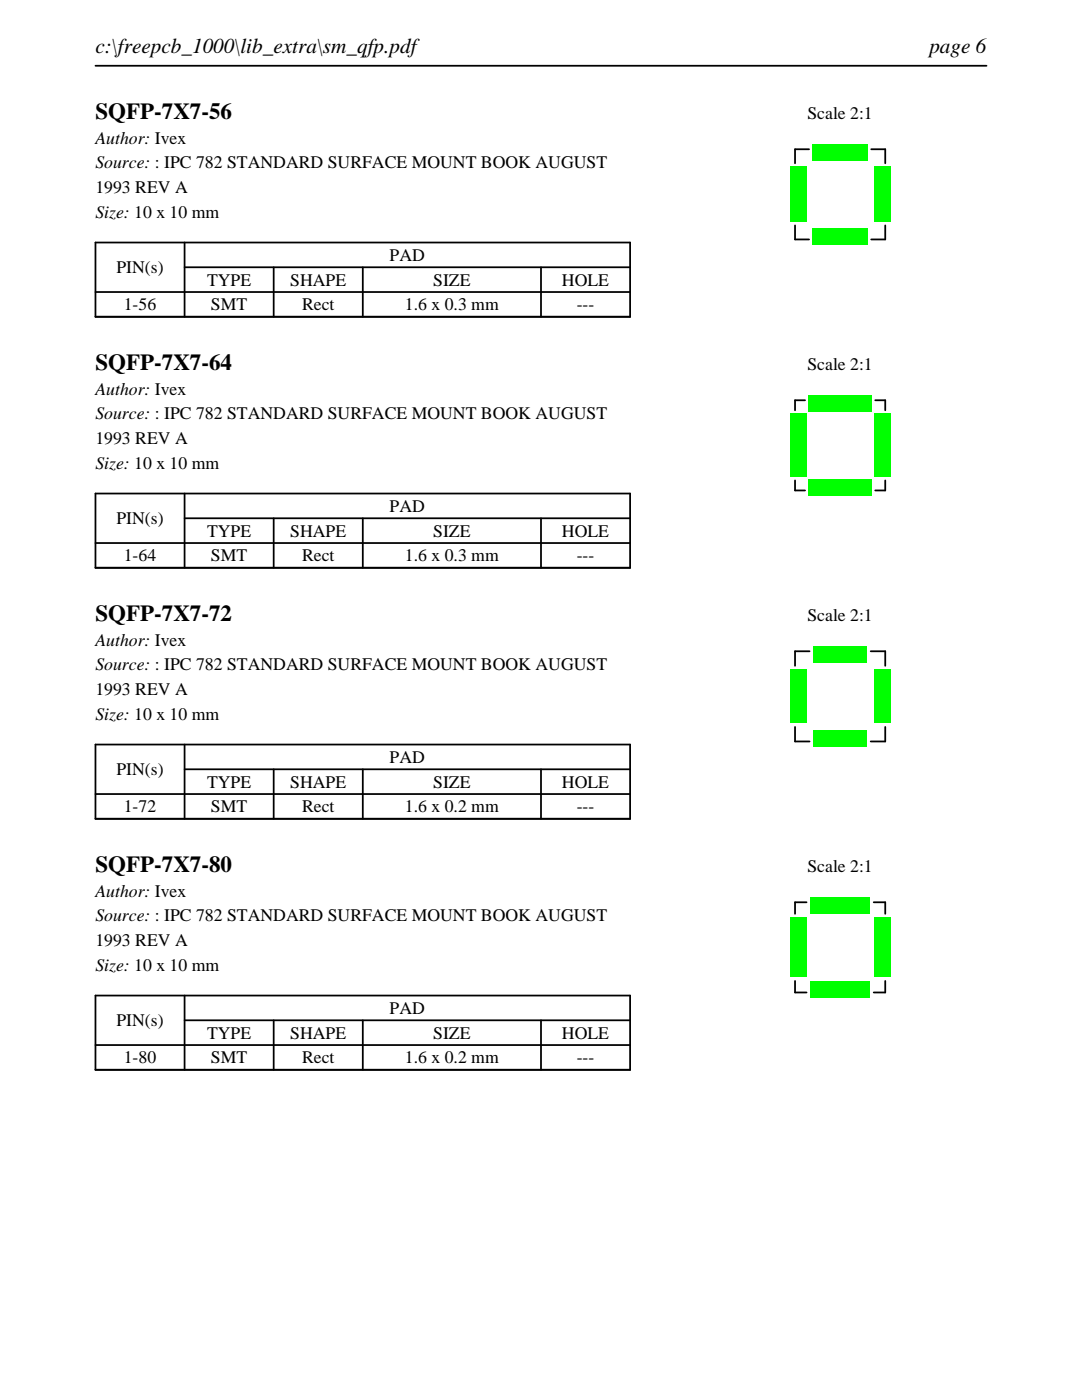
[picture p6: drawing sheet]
<svg xmlns="http://www.w3.org/2000/svg" width="216mm" height="279mm" viewBox="0 0 216 279" stroke-linecap="round" stroke-linejoin="round" font-family="sans-serif">
<defs><g id="words">
<g font-size="4.6">
<text x="19" y="23.7">SQFP-7X7-56</text>
<text x="19" y="73.8">SQFP-7X7-64</text>
<text x="19" y="123.9">SQFP-7X7-72</text>
<text x="19" y="174">SQFP-7X7-80</text>
</g>
<g font-size="4.2">
<text x="19" y="10.6">c:\freepcb_1000\lib_extra\sm_qfp.pdf</text>
<text x="185.4" y="10.6">page 6</text>
</g>
<g font-size="3.5">
<text x="161.1" y="23.7">Scale 2:1</text>
<text x="19" y="28.6">Author: Ivex</text>
<text x="19" y="33.6">Source: : IPC 782 STANDARD SURFACE MOUNT BOOK AUGUST</text>
<text x="19" y="38.5">1993 REV A</text>
<text x="19" y="43.5">Size: 10 x 10 mm</text>
<text x="77.8" y="52.1">PAD</text>
<text x="23.2" y="54.5">PIN(s)</text>
<text x="41.3" y="57">TYPE</text>
<text x="57.9" y="57">SHAPE</text>
<text x="86.4" y="57">SIZE</text>
<text x="112.1" y="57">HOLE</text>
<text x="24.7" y="61.9">1-56</text>
<text x="42.1" y="61.9">SMT</text>
<text x="60.3" y="61.9">Rect</text>
<text x="80.8" y="61.9">1.6 x 0.3 mm</text>
<text x="115.1" y="61.9">---</text>
<text x="161.1" y="73.8">Scale 2:1</text>
<text x="19" y="78.7">Author: Ivex</text>
<text x="19" y="83.7">Source: : IPC 782 STANDARD SURFACE MOUNT BOOK AUGUST</text>
<text x="19" y="88.6">1993 REV A</text>
<text x="19" y="93.6">Size: 10 x 10 mm</text>
<text x="23.2" y="104.6">PIN(s)</text>
<text x="41.3" y="107.1">TYPE</text>
<text x="57.9" y="107.1">SHAPE</text>
<text x="77.8" y="102.2">PAD</text>
<text x="86.4" y="107.1">SIZE</text>
<text x="112.1" y="107.1">HOLE</text>
<text x="24.7" y="112">1-64</text>
<text x="42.1" y="112">SMT</text>
<text x="60.3" y="112">Rect</text>
<text x="80.8" y="112">1.6 x 0.3 mm</text>
<text x="115.1" y="112">---</text>
<text x="161.1" y="123.9">Scale 2:1</text>
<text x="19" y="128.8">Author: Ivex</text>
<text x="19" y="133.8">Source: : IPC 782 STANDARD SURFACE MOUNT BOOK AUGUST</text>
<text x="19" y="138.7">1993 REV A</text>
<text x="19" y="143.7">Size: 10 x 10 mm</text>
<text x="23.2" y="154.7">PIN(s)</text>
<text x="77.8" y="152.3">PAD</text>
<text x="41.3" y="157.2">TYPE</text>
<text x="57.9" y="157.2">SHAPE</text>
<text x="86.4" y="157.2">SIZE</text>
<text x="112.1" y="157.2">HOLE</text>
<text x="24.7" y="162.1">1-72</text>
<text x="42.1" y="162.1">SMT</text>
<text x="60.3" y="162.1">Rect</text>
<text x="80.8" y="162.1">1.6 x 0.2 mm</text>
<text x="115.1" y="162.1">---</text>
<text x="161.1" y="174">Scale 2:1</text>
<text x="19" y="178.9">Author: Ivex</text>
<text x="19" y="183.9">Source: : IPC 782 STANDARD SURFACE MOUNT BOOK AUGUST</text>
<text x="19" y="188.8">1993 REV A</text>
<text x="19" y="193.7">Size: 10 x 10 mm</text>
<text x="77.8" y="202.4">PAD</text>
<text x="23.2" y="204.8">PIN(s)</text>
<text x="41.3" y="207.3">TYPE</text>
<text x="57.9" y="207.3">SHAPE</text>
<text x="86.4" y="207.3">SIZE</text>
<text x="112.1" y="207.3">HOLE</text>
<text x="24.7" y="212.2">1-80</text>
<text x="42.1" y="212.2">SMT</text>
<text x="60.3" y="212.2">Rect</text>
<text x="80.8" y="212.2">1.6 x 0.2 mm</text>
<text x="115.1" y="212.2">---</text>
</g>
</g></defs>
<path d="M19 13.1h177.8M19 48.4h106.7v14.8h-106.7zM19 58.3h106.7M36.8 53.3h88.9M36.8 48.4v14.8M54.6 53.3v9.9M72.4 53.3v9.9M107.9 53.3v9.9" fill="none" stroke="#000" stroke-width=".35"/>
<path d="M158.6 29.8h2.8zM158.6 29.8v2.8zM173.8 29.8h2.8zM176.6 29.8v2.8zM158.6 47.8h2.8zM158.6 45v2.8zM173.8 47.8h2.8zM176.6 45v2.8z" fill="none" stroke="#000" stroke-width=".36"/>
<g fill="#0f0">
<path d="M162.1 45.6h.6v3.2h-.6z"/>
<path d="M162.9 45.6h.6v3.2h-.6z"/>
<path d="M163.7 45.6h.6v3.2h-.6z"/>
<path d="M164.5 45.6h.6v3.2h-.6z"/>
<path d="M165.3 45.6h.6v3.2h-.6z"/>
<path d="M166.1 45.6h.6v3.2h-.6z"/>
<path d="M166.9 45.6h.6v3.2h-.6z"/>
<path d="M167.7 45.6h.6v3.2h-.6z"/>
<path d="M168.5 45.6h.6v3.2h-.6z"/>
<path d="M169.3 45.6h.6v3.2h-.6z"/>
<path d="M170.1 45.6h.6v3.2h-.6z"/>
<path d="M170.9 45.6h.6v3.2h-.6z"/>
<path d="M171.7 45.6h.6v3.2h-.6z"/>
<path d="M172.5 45.6h.6v3.2h-.6z"/>
<path d="M174.4 43.7h3.2v.6h-3.2z"/>
<path d="M174.4 42.9h3.2v.6h-3.2z"/>
<path d="M174.4 42.1h3.2v.6h-3.2z"/>
<path d="M174.4 41.3h3.2v.6h-3.2z"/>
<path d="M174.4 40.5h3.2v.6h-3.2z"/>
<path d="M174.4 39.7h3.2v.6h-3.2z"/>
<path d="M174.4 38.9h3.2v.6h-3.2z"/>
<path d="M174.4 38.1h3.2v.6h-3.2z"/>
<path d="M174.4 37.3h3.2v.6h-3.2z"/>
<path d="M174.4 36.5h3.2v.6h-3.2z"/>
<path d="M174.4 35.7h3.2v.6h-3.2z"/>
<path d="M174.4 34.9h3.2v.6h-3.2z"/>
<path d="M174.4 34.1h3.2v.6h-3.2z"/>
<path d="M174.4 33.3h3.2v.6h-3.2z"/>
<path d="M172.5 28.8h.6v3.2h-.6z"/>
<path d="M171.7 28.8h.6v3.2h-.6z"/>
<path d="M170.9 28.8h.6v3.2h-.6z"/>
<path d="M170.1 28.8h.6v3.2h-.6z"/>
<path d="M169.3 28.8h.6v3.2h-.6z"/>
<path d="M168.5 28.8h.6v3.2h-.6z"/>
<path d="M167.7 28.8h.6v3.2h-.6z"/>
<path d="M166.9 28.8h.6v3.2h-.6z"/>
<path d="M166.1 28.8h.6v3.2h-.6z"/>
<path d="M165.3 28.8h.6v3.2h-.6z"/>
<path d="M164.5 28.8h.6v3.2h-.6z"/>
<path d="M163.7 28.8h.6v3.2h-.6z"/>
<path d="M162.9 28.8h.6v3.2h-.6z"/>
<path d="M162.1 28.8h.6v3.2h-.6z"/>
<path d="M157.6 33.3h3.2v.6h-3.2z"/>
<path d="M157.6 34.1h3.2v.6h-3.2z"/>
<path d="M157.6 34.9h3.2v.6h-3.2z"/>
<path d="M157.6 35.7h3.2v.6h-3.2z"/>
<path d="M157.6 36.5h3.2v.6h-3.2z"/>
<path d="M157.6 37.3h3.2v.6h-3.2z"/>
<path d="M157.6 38.1h3.2v.6h-3.2z"/>
<path d="M157.6 38.9h3.2v.6h-3.2z"/>
<path d="M157.6 39.7h3.2v.6h-3.2z"/>
<path d="M157.6 40.5h3.2v.6h-3.2z"/>
<path d="M157.6 41.3h3.2v.6h-3.2z"/>
<path d="M157.6 42.1h3.2v.6h-3.2z"/>
<path d="M157.6 42.9h3.2v.6h-3.2z"/>
<path d="M157.6 43.7h3.2v.6h-3.2z"/>
</g>
<path d="M19 98.5h106.7v14.8h-106.7zM36.8 98.5v14.8M19 108.4h106.7M36.8 103.4h88.9M54.6 103.4v9.9M72.4 103.4v9.9M107.9 103.4v9.9" fill="none" stroke="#000" stroke-width=".35"/>
<path d="M158.6 79.9h2zM158.6 79.9v2zM174.6 79.9h2zM176.6 79.9v2zM158.6 97.9h2zM158.6 95.9v2zM174.6 97.9h2zM176.6 95.9v2z" fill="none" stroke="#000" stroke-width=".36"/>
<g fill="#0f0">
<path d="M161.3 95.7h.6v3.2h-.6z"/>
<path d="M162.1 95.7h.6v3.2h-.6z"/>
<path d="M162.9 95.7h.6v3.2h-.6z"/>
<path d="M163.7 95.7h.6v3.2h-.6z"/>
<path d="M164.5 95.7h.6v3.2h-.6z"/>
<path d="M165.3 95.7h.6v3.2h-.6z"/>
<path d="M166.1 95.7h.6v3.2h-.6z"/>
<path d="M166.9 95.7h.6v3.2h-.6z"/>
<path d="M167.7 95.7h.6v3.2h-.6z"/>
<path d="M168.5 95.7h.6v3.2h-.6z"/>
<path d="M169.3 95.7h.6v3.2h-.6z"/>
<path d="M170.1 95.7h.6v3.2h-.6z"/>
<path d="M170.9 95.7h.6v3.2h-.6z"/>
<path d="M171.7 95.7h.6v3.2h-.6z"/>
<path d="M172.5 95.7h.6v3.2h-.6z"/>
<path d="M173.3 95.7h.6v3.2h-.6z"/>
<path d="M174.4 94.6h3.2v.6h-3.2z"/>
<path d="M174.4 93.8h3.2v.6h-3.2z"/>
<path d="M174.4 93h3.2v.6h-3.2z"/>
<path d="M174.4 92.2h3.2v.6h-3.2z"/>
<path d="M174.4 91.4h3.2v.6h-3.2z"/>
<path d="M174.4 90.6h3.2v.6h-3.2z"/>
<path d="M174.4 89.8h3.2v.6h-3.2z"/>
<path d="M174.4 89h3.2v.6h-3.2z"/>
<path d="M174.4 88.2h3.2v.6h-3.2z"/>
<path d="M174.4 87.4h3.2v.6h-3.2z"/>
<path d="M174.4 86.6h3.2v.6h-3.2z"/>
<path d="M174.4 85.8h3.2v.6h-3.2z"/>
<path d="M174.4 85h3.2v.6h-3.2z"/>
<path d="M174.4 84.2h3.2v.6h-3.2z"/>
<path d="M174.4 83.4h3.2v.6h-3.2z"/>
<path d="M174.4 82.6h3.2v.6h-3.2z"/>
<path d="M173.3 78.9h.6v3.2h-.6z"/>
<path d="M172.5 78.9h.6v3.2h-.6z"/>
<path d="M171.7 78.9h.6v3.2h-.6z"/>
<path d="M170.9 78.9h.6v3.2h-.6z"/>
<path d="M170.1 78.9h.6v3.2h-.6z"/>
<path d="M169.3 78.9h.6v3.2h-.6z"/>
<path d="M168.5 78.9h.6v3.2h-.6z"/>
<path d="M167.7 78.9h.6v3.2h-.6z"/>
<path d="M166.9 78.9h.6v3.2h-.6z"/>
<path d="M166.1 78.9h.6v3.2h-.6z"/>
<path d="M165.3 78.9h.6v3.2h-.6z"/>
<path d="M164.5 78.9h.6v3.2h-.6z"/>
<path d="M163.7 78.9h.6v3.2h-.6z"/>
<path d="M162.9 78.9h.6v3.2h-.6z"/>
<path d="M162.1 78.9h.6v3.2h-.6z"/>
<path d="M161.3 78.9h.6v3.2h-.6z"/>
<path d="M157.6 82.6h3.2v.6h-3.2z"/>
<path d="M157.6 83.4h3.2v.6h-3.2z"/>
<path d="M157.6 84.2h3.2v.6h-3.2z"/>
<path d="M157.6 85h3.2v.6h-3.2z"/>
<path d="M157.6 85.8h3.2v.6h-3.2z"/>
<path d="M157.6 86.6h3.2v.6h-3.2z"/>
<path d="M157.6 87.4h3.2v.6h-3.2z"/>
<path d="M157.6 88.2h3.2v.6h-3.2z"/>
<path d="M157.6 89h3.2v.6h-3.2z"/>
<path d="M157.6 89.8h3.2v.6h-3.2z"/>
<path d="M157.6 90.6h3.2v.6h-3.2z"/>
<path d="M157.6 91.4h3.2v.6h-3.2z"/>
<path d="M157.6 92.2h3.2v.6h-3.2z"/>
<path d="M157.6 93h3.2v.6h-3.2z"/>
<path d="M157.6 93.8h3.2v.6h-3.2z"/>
<path d="M157.6 94.6h3.2v.6h-3.2z"/>
</g>
<g fill="none" stroke="#000" stroke-width=".35">
<path d="M19 148.6h106.7v14.8h-106.7zM19 158.5h106.7M36.8 153.5h88.9M36.8 148.6v14.8M54.6 153.5v9.9M72.4 153.5v9.9M107.9 153.5v9.9M19 198.7h106.7v14.8h-106.7zM36.8 198.7v14.8M19 208.6h106.7M36.8 203.6h88.9M54.6 203.6v9.9"/>
<path d="M72.4 203.6v9.9M107.9 203.6v9.9"/>
</g>
<g fill="none" stroke="#000" stroke-width=".36">
<path d="M158.6 130h2.9zM158.6 130v2.9zM173.7 130h2.9zM176.6 130v2.9zM158.6 148h2.9zM158.6 145.1v2.9zM173.7 148h2.9zM176.6 145.1v2.9zM158.6 198.1h2.3zM158.6 195.8v2.3zM158.6 180.1h2.3zM158.6 180.1v2.3z"/>
<path d="M174.3 198.1h2.3zM174.3 180.1h2.3zM176.6 195.8v2.3zM176.6 180.1v2.3z"/>
</g>
<g fill="none" stroke="#0f0" stroke-width=".4">
<path d="M157.6 139.9h3.2M157.6 139.3h3.2M157.6 138.7h3.2M157.6 138.1h3.2M157.6 137.5h3.2M157.6 136.9h3.2M157.6 136.3h3.2M157.6 135.7h3.2M157.6 135.1h3.2M157.6 134.5h3.2M157.6 133.9h3.2M162.5 129v3.2"/>
<path d="M163.1 129v3.2M163.7 129v3.2M164.3 129v3.2M164.9 129v3.2M165.5 129v3.2M166.1 129v3.2M166.7 129v3.2M167.3 129v3.2M167.9 129v3.2M168.5 129v3.2M169.1 129v3.2M169.7 129v3.2"/>
<path d="M170.3 129v3.2M170.9 129v3.2M171.5 129v3.2M172.1 129v3.2M172.7 129v3.2M174.4 139.9h3.2M174.4 139.3h3.2M174.4 138.7h3.2M174.4 138.1h3.2M174.4 137.5h3.2M174.4 136.9h3.2M174.4 136.3h3.2"/>
<path d="M174.4 135.7h3.2M174.4 135.1h3.2M174.4 134.5h3.2M174.4 133.9h3.2M157.6 144.1h3.2M157.6 143.5h3.2M157.6 142.9h3.2M157.6 142.3h3.2M157.6 141.7h3.2M157.6 141.1h3.2M157.6 140.5h3.2M162.5 145.8v3.2"/>
<path d="M163.1 145.8v3.2M163.7 145.8v3.2M164.3 145.8v3.2M164.9 145.8v3.2M165.5 145.8v3.2M166.1 145.8v3.2M166.7 145.8v3.2M167.3 145.8v3.2M167.9 145.8v3.2M168.5 145.8v3.2M169.1 145.8v3.2M169.7 145.8v3.2"/>
<path d="M170.3 145.8v3.2M170.9 145.8v3.2M171.5 145.8v3.2M172.1 145.8v3.2M172.7 145.8v3.2M174.4 144.1h3.2M174.4 143.5h3.2M174.4 142.9h3.2M174.4 142.3h3.2M174.4 141.7h3.2M174.4 141.1h3.2M174.4 140.5h3.2"/>
<path d="M161.9 179.1v3.2M162.5 179.1v3.2M163.1 179.1v3.2M163.7 179.1v3.2M164.3 179.1v3.2M164.9 179.1v3.2M165.5 179.1v3.2M166.1 179.1v3.2M166.7 179.1v3.2M167.3 179.1v3.2M167.9 179.1v3.2M168.5 179.1v3.2"/>
<path d="M169.1 179.1v3.2M169.7 179.1v3.2M170.3 179.1v3.2M170.9 179.1v3.2M171.5 179.1v3.2M172.1 179.1v3.2M172.7 179.1v3.2M173.3 179.1v3.2M157.6 194.8h3.2M157.6 194.2h3.2M157.6 193.6h3.2M157.6 193h3.2"/>
<path d="M157.6 192.4h3.2M157.6 191.8h3.2M157.6 191.2h3.2M157.6 190.6h3.2M157.6 190h3.2M157.6 189.4h3.2M157.6 188.8h3.2M157.6 188.2h3.2M157.6 187.6h3.2M157.6 187h3.2M157.6 186.4h3.2M157.6 185.8h3.2"/>
<path d="M157.6 185.2h3.2M157.6 184.6h3.2M157.6 184h3.2M157.6 183.4h3.2M161.9 195.9v3.2M162.5 195.9v3.2M163.1 195.9v3.2M163.7 195.9v3.2M164.3 195.9v3.2M164.9 195.9v3.2M165.5 195.9v3.2M166.1 195.9v3.2"/>
<path d="M166.7 195.9v3.2M167.3 195.9v3.2M167.9 195.9v3.2M168.5 195.9v3.2M169.1 195.9v3.2M169.7 195.9v3.2M170.3 195.9v3.2M170.9 195.9v3.2M171.5 195.9v3.2M172.1 195.9v3.2M172.7 195.9v3.2M173.3 195.9v3.2"/>
<path d="M174.4 194.8h3.2M174.4 194.2h3.2M174.4 193.6h3.2M174.4 193h3.2M174.4 192.4h3.2M174.4 191.8h3.2M174.4 191.2h3.2M174.4 190.6h3.2M174.4 190h3.2M174.4 189.4h3.2M174.4 188.8h3.2M174.4 188.2h3.2"/>
<path d="M174.4 187.6h3.2M174.4 187h3.2M174.4 186.4h3.2M174.4 185.8h3.2M174.4 185.2h3.2M174.4 184.6h3.2M174.4 184h3.2M174.4 183.4h3.2"/>
</g>
<use href="#words"/>
</svg>
